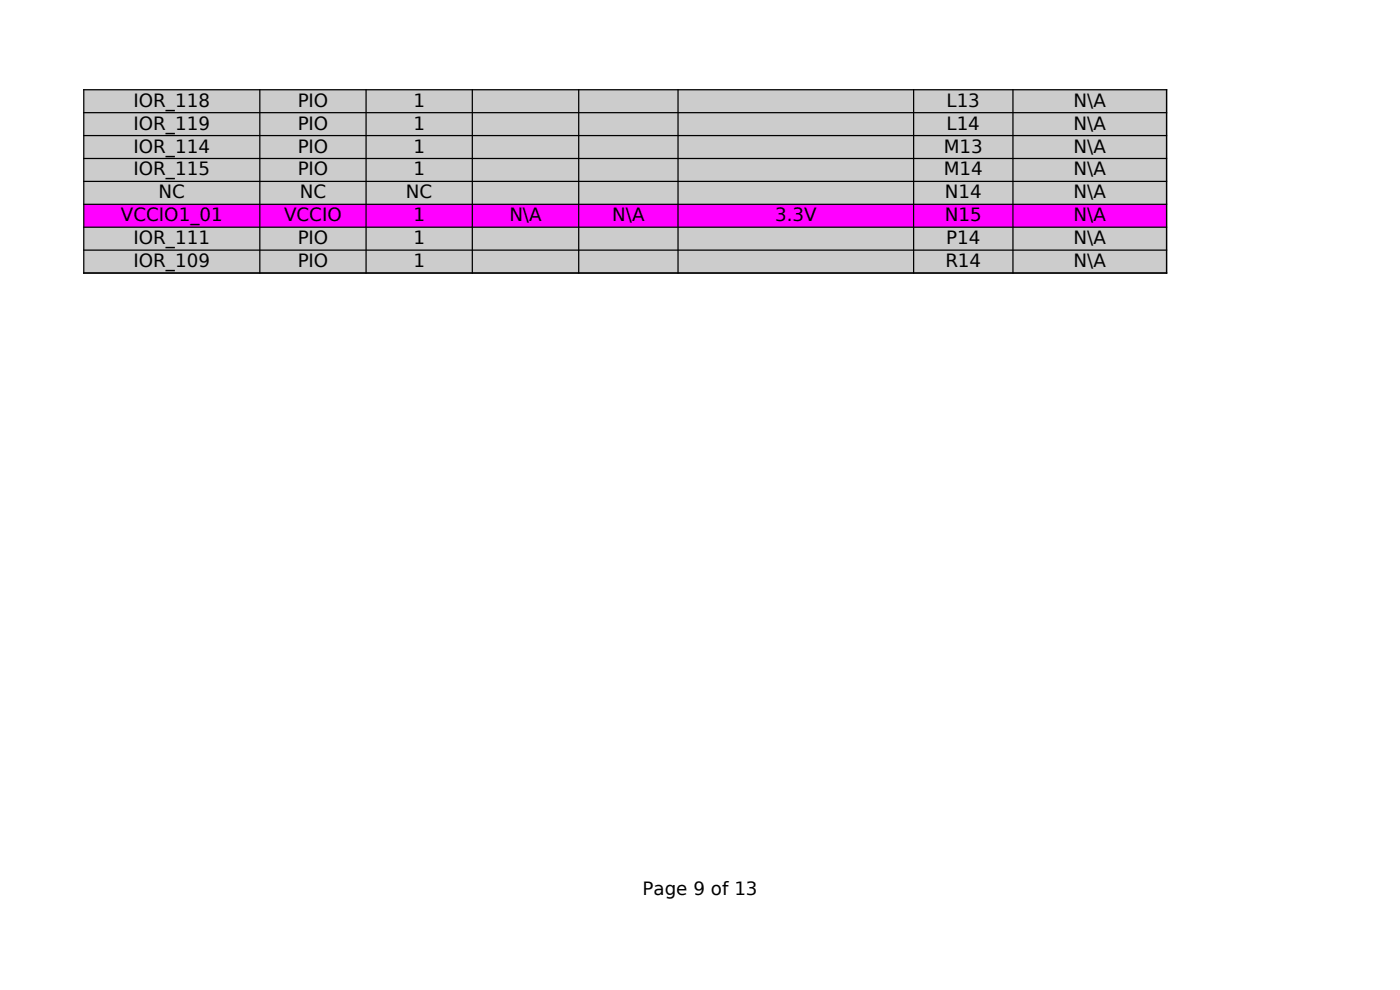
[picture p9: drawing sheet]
<svg xmlns="http://www.w3.org/2000/svg" width="297mm" height="210mm" viewBox="0 0 297 210" stroke-linecap="round" stroke-linejoin="round" font-family="sans-serif">
<defs><g id="words">
<g font-size="3.9">
<text x="28.3" y="22.7">IOR_118</text>
<text x="63.2" y="22.7">PIO</text>
<text x="87.7" y="22.7">1</text>
<text x="200.8" y="22.7">L13</text>
<text x="227.8" y="22.7">N\A</text>
<text x="28.3" y="27.5">IOR_119</text>
<text x="63.2" y="27.5">PIO</text>
<text x="87.7" y="27.5">1</text>
<text x="200.8" y="27.5">L14</text>
<text x="227.8" y="27.5">N\A</text>
<text x="28.3" y="32.4">IOR_114</text>
<text x="63.2" y="32.4">PIO</text>
<text x="87.7" y="32.4">1</text>
<text x="200.2" y="32.4">M13</text>
<text x="227.8" y="32.4">N\A</text>
<text x="28.3" y="37.2">IOR_115</text>
<text x="63.2" y="37.2">PIO</text>
<text x="87.7" y="37.2">1</text>
<text x="200.2" y="37.2">M14</text>
<text x="227.8" y="37.2">N\A</text>
<text x="25.7" y="47">VCCIO1_01</text>
<text x="33.7" y="42.1">NC</text>
<text x="60.2" y="47">VCCIO</text>
<text x="63.6" y="42.1">NC</text>
<text x="86.1" y="42.1">NC</text>
<text x="87.7" y="47">1</text>
<text x="108.1" y="47">N\A</text>
<text x="129.9" y="47">N\A</text>
<text x="164.4" y="47">3.3V</text>
<text x="200.5" y="42.1">N14</text>
<text x="200.5" y="47">N15</text>
<text x="227.8" y="42.1">N\A</text>
<text x="227.8" y="47">N\A</text>
<text x="28.3" y="51.8">IOR_111</text>
<text x="63.2" y="51.8">PIO</text>
<text x="87.7" y="51.8">1</text>
<text x="200.7" y="51.8">P14</text>
<text x="227.8" y="51.8">N\A</text>
<text x="28.3" y="56.7">IOR_109</text>
<text x="63.2" y="56.7">PIO</text>
<text x="87.7" y="56.7">1</text>
<text x="200.5" y="56.7">R14</text>
<text x="227.8" y="56.7">N\A</text>
<text x="136.3" y="189.8">Page 9 of 13</text>
</g>
</g></defs>
<path d="M17.8 19h229.7v24.3h-229.7z" fill-rule="evenodd" fill="#ccc"/>
<path d="M17.8 43.3h229.7v4.9h-229.7z" fill-rule="evenodd" fill="#f0f"/>
<path d="M17.8 48.2h229.7v9.7h-229.7z" fill-rule="evenodd" fill="#ccc"/>
<g fill="none" stroke="#000" stroke-width=".26">
<path d="M17.6 19h230M17.8 18.9v39.2M55.1 18.9v39.2M77.7 18.9v39.2M100.2 18.9v39.2M122.8 18.9v39.2M143.8 18.9v39.2M193.8 18.9v39.2M214.9 18.9v39.2M247.5 18.9v39.2M17.6 23.9h230M17.6 28.8h230"/>
<path d="M17.6 33.6h230M17.6 38.5h230M17.6 43.3h230M17.6 48.2h230M17.6 53.1h230M17.6 57.9h230"/>
</g>
<use href="#words"/>
</svg>
